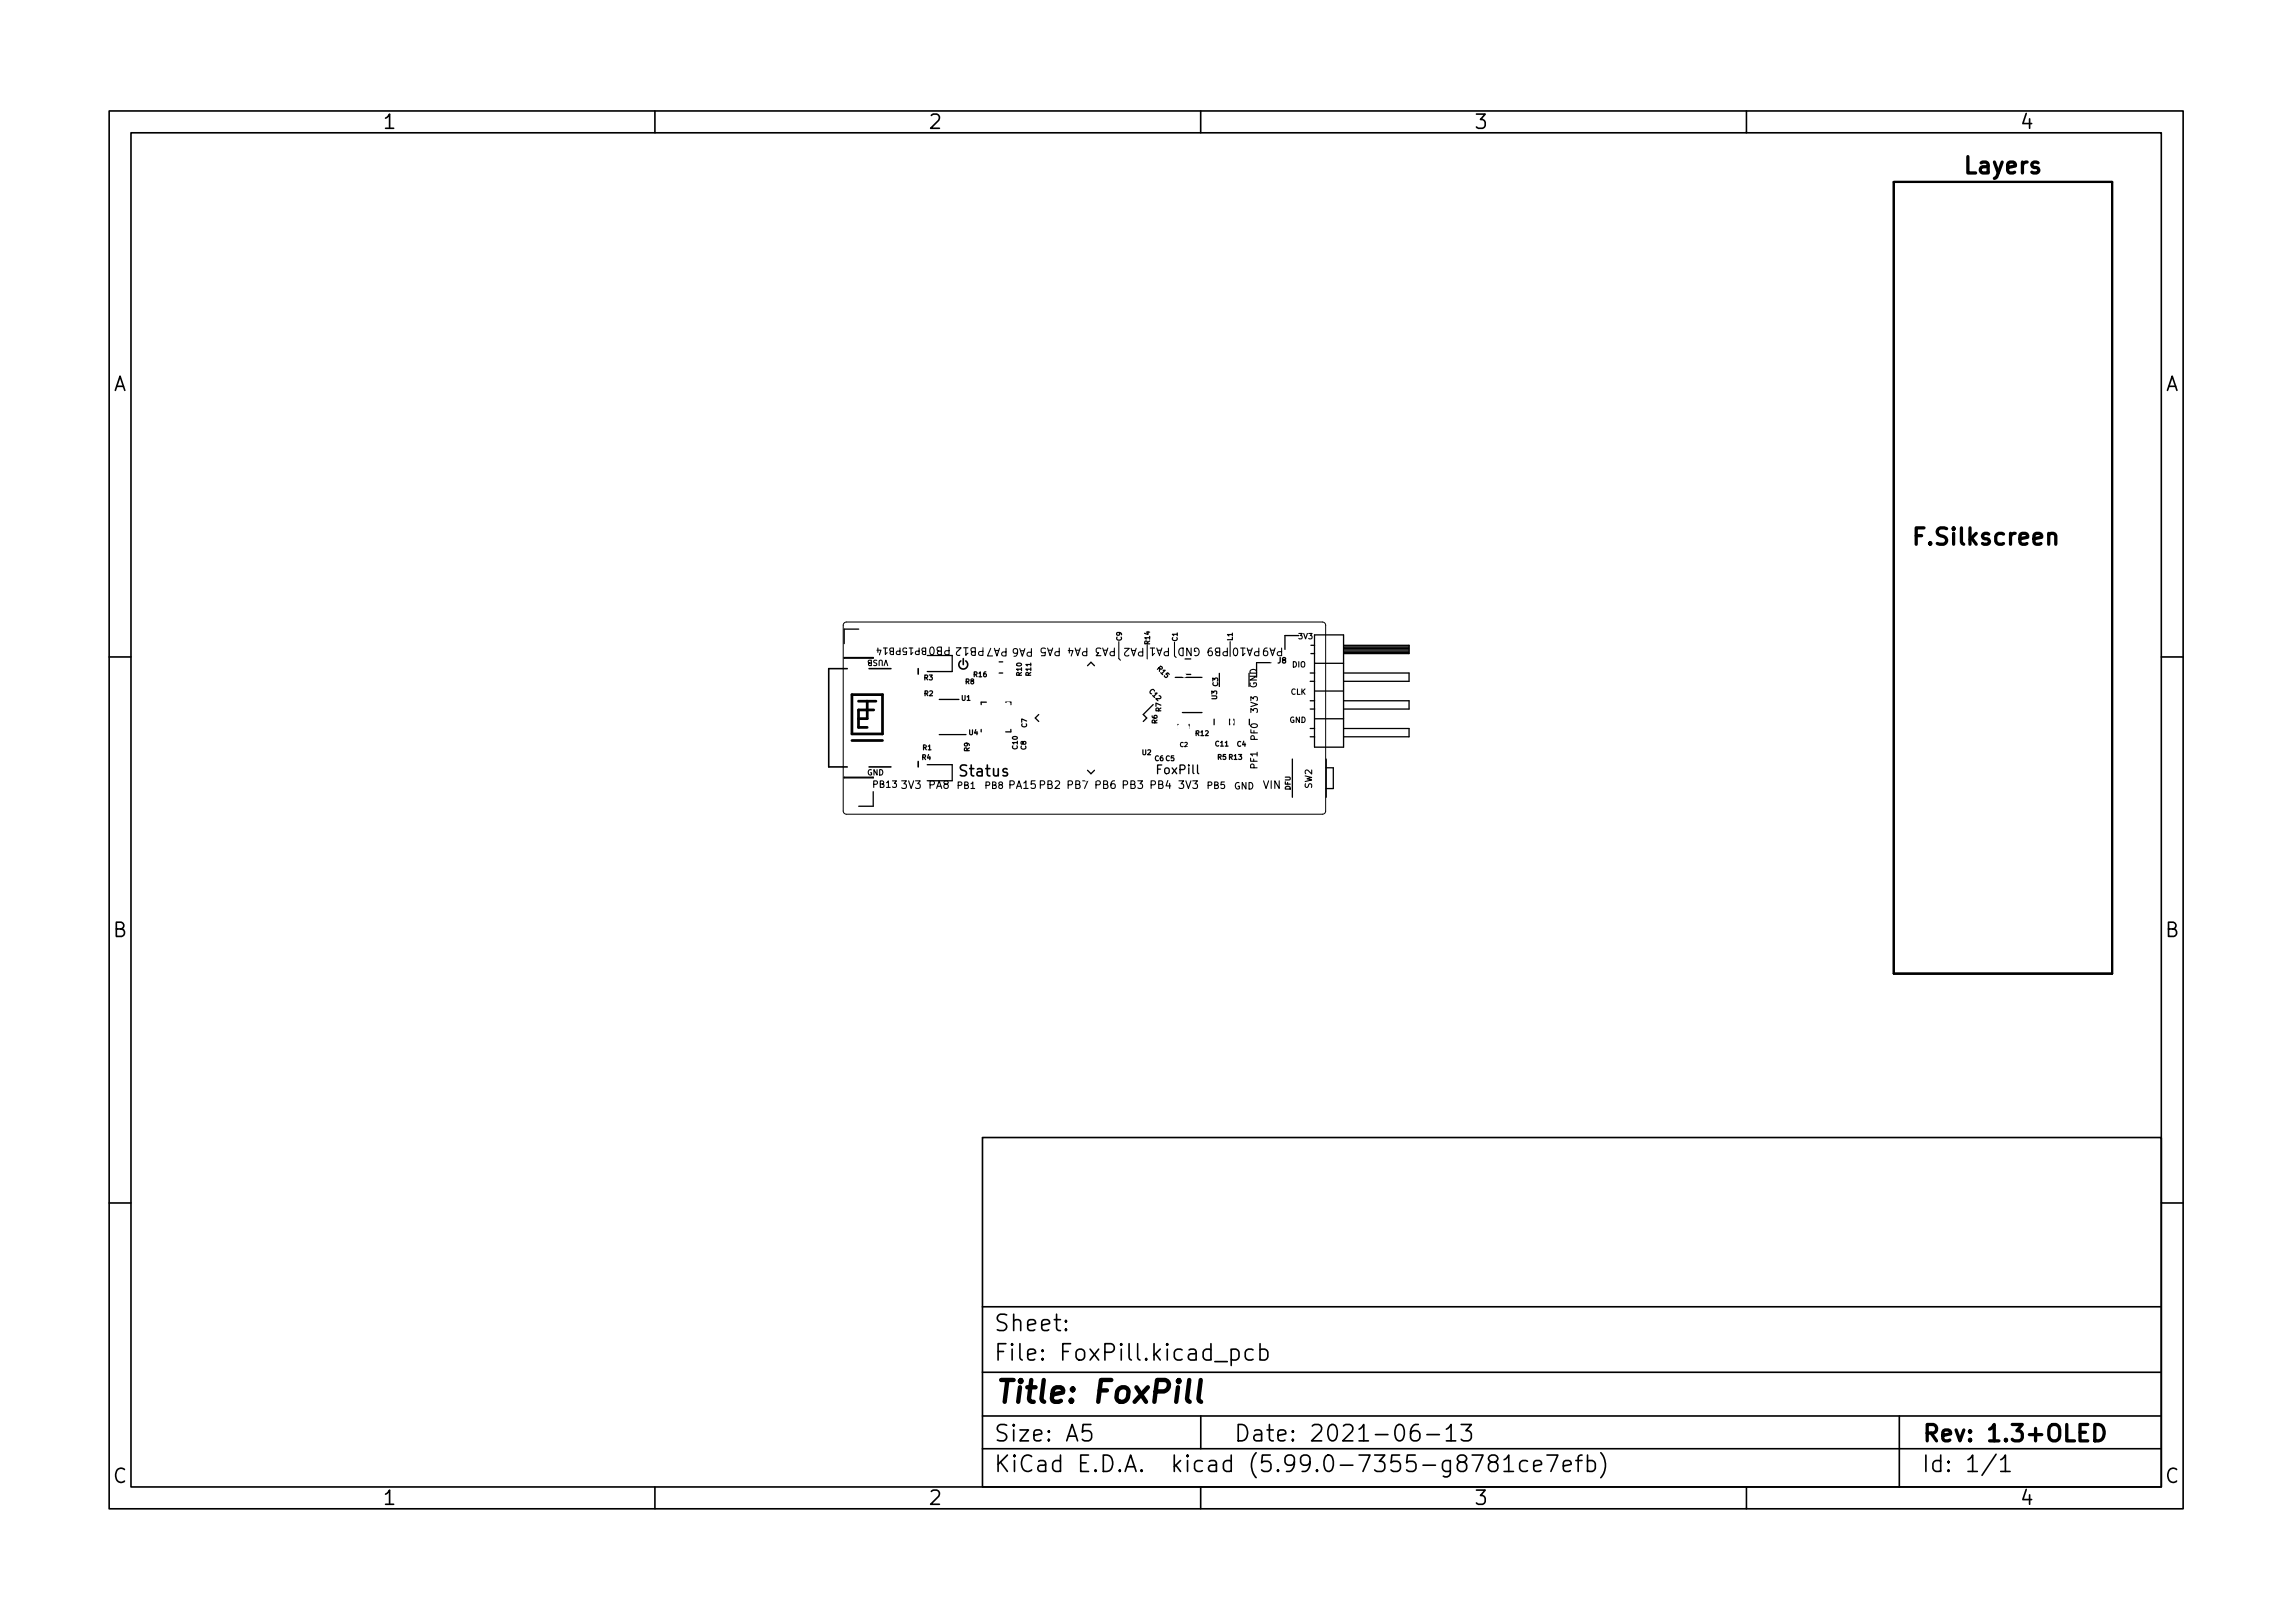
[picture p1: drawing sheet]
<svg xmlns="http://www.w3.org/2000/svg" width="210mm" height="148mm" viewBox="0 0 210 148" stroke-linecap="round" stroke-linejoin="round" font-family="sans-serif">
<defs><g id="words">
<text font-size="2.8" x="91" y="128.5">Title: FoxPill</text>
<g font-size="2.1">
<text x="180.1" y="15.9">Layers</text>
<text x="175" y="49.9">F.Silkscreen</text>
<text x="91" y="124.6">File: FoxPill.kicad_pcb</text>
<text x="91" y="121.9">Sheet:</text>
<text x="91" y="134.8">KiCad E.D.A. kicad (5.99.0-7355-g8781ce7efb)</text>
<text x="91" y="132">Size: A5</text>
<text x="113" y="132">Date: 2021-06-13</text>
<text x="176" y="132">Rev: 1.3+OLED</text>
<text x="176" y="134.8">Id: 1/1</text>
</g>
<g font-size="1.8">
<text x="35" y="11.8">1</text>
<text x="85" y="11.8">2</text>
<text x="135" y="11.8">3</text>
<text x="185" y="11.8">4</text>
<text x="10.3" y="35.8">A</text>
<text x="198.4" y="35.8">A</text>
<text x="10.3" y="85.8">B</text>
<text x="198.4" y="85.8">B</text>
<text x="10.3" y="135.8">C</text>
<text x="35" y="137.8">1</text>
<text x="85" y="137.8">2</text>
<text x="135" y="137.8">3</text>
<text x="185" y="137.8">4</text>
<text x="198.4" y="135.8">C</text>
</g>
<text font-size="1.4" fill="#fff" x="87.7" y="71.1">Status</text>
<text font-size="1.1" fill="#fff" x="106.1" y="70.9">FoxPill</text>
<g font-size="1" fill="#fff">
<text x="102.2" y="59.3" transform="rotate(-180 102.2 59.3)">PA3 PA4 PA5 PA6 PA7 PB12 PB0</text>
<text x="117.5" y="59.3" transform="rotate(-180 117.5 59.3)">PA9 PA10 PB9 GND PA1 PA2</text>
<text x="92.5" y="72.2">PA15 PB2 PB7 PB6 PB3 PB4</text>
</g>
<g font-size="1">
<text x="82.6" y="72.2">3V3</text>
<text x="85.1" y="72.2">PA8</text>
<text x="108" y="72.2">3V3</text>
<text x="115.7" y="72.2">VIN</text>
</g>
<g font-size=".8">
<text x="84.8" y="59.3" transform="rotate(-180 84.8 59.3)">BP15 PB14</text>
<text x="115.1" y="63" transform="rotate(-90 115.1 63)">GND</text>
<text x="115.2" y="65.3" transform="rotate(-90 115.2 65.3)">3V3</text>
<text x="115.2" y="70.4" transform="rotate(-90 115.2 70.4)">PF1</text>
<text x="115.2" y="67.8" transform="rotate(-90 115.2 67.8)">PF0</text>
<text x="80" y="72.1">PB13</text>
<text x="87.7" y="72.2">PB1</text>
<text x="90.3" y="72.2">PB8</text>
<text x="110.6" y="72.2">PB5</text>
<text x="113" y="72.3">GND</text>
<text x="120.2" y="72.2" transform="rotate(-90 120.2 72.2)">SW2</text>
</g>
<g font-size=".7">
<text x="119" y="58.5">3V3</text>
<text x="81.4" y="60.4" transform="rotate(-180 81.4 60.4)">VUSB</text>
<text x="117.1" y="60.7">J8</text>
<text x="118.2" y="63.6">CLK</text>
<text x="118.4" y="61.1">DIO</text>
<text x="79.4" y="71">GND</text>
<text x="118.1" y="66.2">GND</text>
</g>
<g font-size=".6">
<text x="102.8" y="58.7" transform="rotate(-90 102.8 58.7)">C9</text>
<text x="105.3" y="59" transform="rotate(-90 105.3 59)">R14</text>
<text x="107.9" y="58.7" transform="rotate(-90 107.9 58.7)">C1</text>
<text x="112.9" y="58.7" transform="rotate(-90 112.9 58.7)">L1</text>
<text x="84.7" y="62.3">R3</text>
<text x="84.7" y="63.7">R2</text>
<text x="88.1" y="64.2">U1</text>
<text x="88.4" y="62.6">R8</text>
<text x="89.2" y="62">R16</text>
<text x="93.6" y="61.9" transform="rotate(-90 93.6 61.9)">R10</text>
<text x="94.5" y="61.9" transform="rotate(-90 94.5 61.9)">R11</text>
<text x="106" y="61.3" transform="rotate(45 106 61.3)">R15</text>
<text x="106.4" y="65.2" transform="rotate(-90 106.4 65.2)">R7</text>
<text x="111.5" y="64" transform="rotate(-90 111.5 64)">U3 C3</text>
<text x="84.5" y="69.6">R4</text>
<text x="84.5" y="68.7">R1</text>
<text x="88.8" y="67.3">U4</text>
<text x="88.8" y="68.8" transform="rotate(-90 88.8 68.8)">R9</text>
<text x="93.2" y="68.6" transform="rotate(-90 93.2 68.6)">C10</text>
<text x="94" y="68.7" transform="rotate(-90 94 68.7)">C8</text>
<text x="94.1" y="66.6" transform="rotate(-90 94.1 66.6)">C7</text>
<text x="104.6" y="69.1">U2</text>
<text x="105.8" y="69.7">C6 C5</text>
<text x="106" y="66.3" transform="rotate(-90 106 66.3)">R6</text>
<text x="108.1" y="68.4">C2</text>
<text x="109.6" y="67.4">R12</text>
<text x="111.4" y="68.3">C11</text>
<text x="111.5" y="69.6">R5 R13</text>
<text x="113.3" y="68.4">C4</text>
<text x="118.2" y="72.4" transform="rotate(-90 118.2 72.4)">DFU</text>
</g>
<text font-size=".6" fill="#fff" x="105.3" y="63.4" transform="rotate(45 105.3 63.4)">C12</text>
</g></defs>
<g fill="none" stroke="#000" stroke-width=".15">
<path d="M10 10.2h190v128h-190zM12 12.2h186v124h-186zM60 10.2v2M110 10.2v2M160 10.2v2M10 60.2h2M77.6 61.2h-1.7v9h1.7M79.6 70.2h2M79.6 61.2h2M84.1 61.2v.5M84.1 69.7v.5M88 60.5a.41 .41 0 0 0-.1 .6 .41 .41 0 0 0 .7 0 .41 .41 0 0 0-.1-.6"/>
<path d="M88.3 60.3v.6M198 60.2h2M10 110.2h2M90 104.2h108v32h-108zM90 119.7h108M198 110.2h2M60 136.2v2M90 132.7h108M90 129.7h108M90 125.7h108M97.7 121.7v.1h-.1l.1-.1v.1M97.7 120.9v.1v.1l-.1-.1 .1-.1v.2"/>
<path d="M99.9 130.4h-.7v.8l.2-.2 .5 .1 .1 .2-.1 .5-.2 .1h-.3l-.2-.1M110 136.2v2M110 129.7v3M111.3 124.7h1.1M112.8 123.6l.4-.1 .3 .3v.5l-.1 .2h-.2h-.4M112.8 123.5v1.5M114.8 123.6l-.4-.1-.3 .3v.5l.1 .2h.2h.4M115.4 123.6l.5-.1 .3 .3v.5l-.2 .2h-.1h-.5M115.4 123v1.5M129.9 130.4a.59 .59 0 0 0-.7 .7v.6l.2 .2h.4l.2-.1 .1-.5-.2-.2-.4-.1-.3 .3M130.7 131.4h1.2M132.5 130.9l.4-.5v1.5"/>
<path d="M132.5 131.9h.9M133.9 130.4h.9l-.5 .6a.41 .41 0 0 1 .5 .3v.4l-.1 .2h-.6l-.2-.1M134.9 133.2h1l-.7 1.5M136.7 133.9l-.2-.1a.31 .31 0 0 1-.1-.3 .31 .31 0 0 1 .3-.3l.4 .1a.31 .31 0 0 1 .1 .4 .31 .31 0 0 1-.3 .2h-.2l-.3 .3v.3l.3 .2h.4l.1-.2v-.5l-.3-.1M137.8 133.7l.4-.5v1.5M137.8 134.7h.9M139.9 133.8l-.4-.1-.3 .3v.5l.2 .2h.1h.4M140.5 134.2l.7-.1v-.3l-.5-.1-.2 .3 .1 .7h.1h.5M141.7 133.2h1l-.6 1.5M143.2 134.2l.7-.1v-.3l-.5-.1-.2 .3 .1 .7h.1h.5M144.4 133.7h.5M144.9 133.2l-.2 .1-.1 .2v1.2"/>
<path d="M145.4 133.8l.5-.1 .3 .3v.5l-.2 .2h-.1h-.5M145.4 133.2v1.5M146.7 133a1.72 1.72 0 0 1 0 2.3M160 136.2v2M174 129.7v6.5M182.9 133.2l-1.3 1.9M183.3 133.7l.4-.5v1.5M183.3 134.7h.9"/>
</g>
<path d="M187.7 49a.37 .37 0 0 1 .6 .1v.7M191.9 130.4a.79 .79 0 0 1 .9 .5 .79 .79 0 0 1-.3 1h-.6z" fill="none" stroke="#000" stroke-width=".3"/>
<path d="M109 126.4l-.3 1.7 .1 .2 .2 .1M110 126.4l-.2 1.7 .1 .2 .1 .1" fill="none" stroke="#000" stroke-width=".4"/>
<path d="M78 63.6h2.8v3.6h-2.8zM78 67.8h2.8M78.7 64.2h1.6M79.4 64.2v1.6h-.7M80 65h-1.3v1.6h.7" fill="none" stroke="#000" stroke-width=".25"/>
<path d="M102.5 58.8v1.5l.2 .2M107.6 58.8v1.3M112.7 58.8v1.3" fill="none" stroke="#000" stroke-width=".1"/>
<path d="M77.3 57h.3h43.7l.2 .3-.1 17.1-.2 .2-43.8-.1-.1-.2v-17z" fill="none" stroke="#000" stroke-width=".09"/>
<path d="M173.5 16.7h20v72.5h-20z" fill="none" stroke="#000" stroke-width=".2"/>
<g fill="none" stroke="#000" stroke-width=".12">
<path d="M78.7 57.6h-1.4v1.3M119 58.2h-1.3v1.3M120.1 59.1h.3M120.1 59.9h.3M120.4 58.1h2.7v10.3h-2.7zM123.1 59.1h6v.8h-6M123.1 59.6h6M123.1 59.4h6M123.1 59.5h6M123.1 59.2h6M123.1 59.8h6M123.1 59.3h6"/>
<path d="M80 72.5v1.3h-1.3M80 71.2h-2.7h2.7M80 60.2h-2.7v.1h2.7M85 60h2.2v1.5h-2.2M85 70h2.2v1.5h-2.2M86.1 67.3h2.4M86.1 64.1h1.7M89.9 66.8v.2M90.4 64.3h-.5v.2M91.5 61.6h.4M91.5 60.6h.4M92.1 64.3h.5v.2"/>
<path d="M92.6 66.8v.2h-.5M95.2 65.4l-.4 .4 .4 .3M99.6 70.5l.4 .4 .3-.4M99.6 61l.4-.4 .3 .4M105.6 64.5l-.9 .9 .4 .4-.4 .3M107.7 62h2.4M107.9 66.3v.4M108.3 65.3h1.8M108.6 61.8h.5M108.9 66.3v.4M111.2 65.9v.5M111.7 61.7v1.2"/>
<path d="M112.7 65.9v.5M113 65.9v.5M114.5 65.9v.5M116.5 60.7h-1.4v1.3M118.4 69.5v3.5M120 67.5h.4M120 66.7h.4M120 64.2h.4M120 61.6h.4M120 64.9h.4M120 62.4h.4M120.4 63.3h2.7"/>
<path d="M120.4 65.8h2.7M120.4 60.7h2.7M121.5 69.5v3.5M121.5 70.3h.7v1.9h-.7M123.1 66.7h6v.8h-6M123.1 61.6h6v.8h-6M123.1 64.2h6v.7h-6"/>
</g>
<g fill="#fff" stroke="#fff" stroke-width=".09">
<circle cx="119.9" cy="57.7" r=".15"/>
<circle cx="110.8" cy="66.7" r=".15"/>
<circle cx="98.9" cy="63.6" r=".15"/>
<circle cx="108.7" cy="61.1" r=".15"/>
<circle cx="90" cy="69.6" r=".15"/>
<circle cx="118.9" cy="57.7" r=".15"/>
<circle cx="101.2" cy="63.1" r=".15"/>
<circle cx="100.7" cy="63.6" r=".15"/>
<circle cx="110" cy="71.4" r=".15"/>
<circle cx="111.9" cy="66.1" r=".15"/>
<circle cx="92.5" cy="68.6" r=".15"/>
<circle cx="97.4" cy="70.9" r=".15"/>
<circle cx="96.4" cy="65.2" r=".15"/>
<circle cx="89" cy="65.7" r=".15"/>
<circle cx="117.9" cy="73.9" r=".15"/>
<circle cx="112.9" cy="66.1" r=".15"/>
<circle cx="97.9" cy="71.3" r=".15"/>
<circle cx="99.4" cy="63.1" r=".15"/>
<circle cx="106.3" cy="66.1" r=".15"/>
<circle cx="87.5" cy="61.4" r=".15"/>
<circle cx="94.3" cy="65.2" r=".15"/>
<circle cx="96.9" cy="64.8" r=".15"/>
<circle cx="113.7" cy="66.1" r=".15"/>
<circle cx="107.6" cy="71.4" r=".15"/>
<circle cx="91.5" cy="62.1" r=".15"/>
<circle cx="106.3" cy="65.4" r=".15"/>
<circle cx="86.7" cy="68.7" r=".15"/>
<circle cx="105.9" cy="68.6" r=".15"/>
<circle cx="92.2" cy="62.1" r=".15"/>
<circle cx="107.1" cy="63.1" r=".15"/>
<circle cx="106.5" cy="68.9" r=".15"/>
<circle cx="90.9" cy="62.1" r=".15"/>
<circle cx="108.8" cy="66.6" r=".15"/>
<circle cx="88" cy="68.5" r=".15"/>
<circle cx="91.7" cy="63.5" r=".15"/>
<circle cx="87.5" cy="63" r=".15"/>
<circle cx="91.8" cy="62.9" r=".15"/>
<circle cx="108.5" cy="61.9" r=".15"/>
<circle cx="108" cy="66.6" r=".15"/>
<circle cx="107.1" cy="62.2" r=".15"/>
<circle cx="115.2" cy="60.4" r=".15"/>
<circle cx="102.6" cy="72.5" r=".15"/>
<circle cx="108.1" cy="62.7" r=".15"/>
<circle cx="85" cy="63" r=".15"/>
<circle cx="86.6" cy="65.7" r=".15"/>
<circle cx="108.8" cy="68.6" r=".15"/>
<circle cx="87.6" cy="67.6" r=".15"/>
<circle cx="104.3" cy="69" r=".15"/>
<circle cx="111.1" cy="70.3" r=".15"/>
<circle cx="103.2" cy="65.1" r=".15"/>
<circle cx="100.4" cy="69" r=".15"/>
<circle cx="98.8" cy="67.9" r=".15"/>
<circle cx="94.1" cy="67.7" r=".15"/>
<circle cx="93.3" cy="66.1" r=".15"/>
<circle cx="91.1" cy="62.9" r=".15"/>
<circle cx="94.7" cy="63" r=".15"/>
<circle cx="92.4" cy="64.5" r=".15"/>
<circle cx="87" cy="66.6" r=".15"/>
<circle cx="93.4" cy="70.9" r=".15"/>
<circle cx="94" cy="70.3" r=".15"/>
<circle cx="87" cy="64.7" r=".15"/>
<circle cx="95.4" cy="61.9" r=".15"/>
<circle cx="106.4" cy="60.8" r=".15"/>
<circle cx="95" cy="61.5" r=".15"/>
<circle cx="114.5" cy="71.2" r=".15"/>
<circle cx="109.6" cy="66.7" r=".15"/>
<circle cx="106.9" cy="60.4" r=".15"/>
<circle cx="105.2" cy="68.3" r=".15"/>
<circle cx="102.5" cy="65.1" r=".15"/>
<circle cx="98.3" cy="67.4" r=".15"/>
<circle cx="98.1" cy="68.2" r=".15"/>
<circle cx="116.4" cy="60.5" r=".15"/>
<circle cx="120" cy="65.8" r=".2"/>
<circle cx="95.4" cy="69.3" r=".15"/>
<circle cx="90.5" cy="63.5" r=".15"/>
<circle cx="89.9" cy="64" r=".15"/>
<circle cx="94.6" cy="69.2" r=".15"/>
<circle cx="101.9" cy="67.8" r=".15"/>
<circle cx="100.3" cy="71.3" r=".15"/>
<circle cx="98.1" cy="64.9" r=".15"/>
<circle cx="101.1" cy="68.7" r=".15"/>
<circle cx="97.9" cy="63.9" r=".15"/>
<circle cx="84.9" cy="68.1" r=".15"/>
<circle cx="90.1" cy="67.5" r=".15"/>
<circle cx="81.9" cy="64.6" r=".15"/>
<circle cx="89.3" cy="61.1" r=".15"/>
<circle cx="81.6" cy="64" r=".15"/>
<circle cx="82.3" cy="64" r=".15"/>
<circle cx="81.9" cy="65.7" r=".15"/>
<circle cx="95.1" cy="60.5" r=".15"/>
<circle cx="81.5" cy="67.5" r=".15"/>
<circle cx="82.3" cy="67.5" r=".15"/>
<circle cx="89.9" cy="61.1" r=".15"/>
<circle cx="81.9" cy="66.8" r=".15"/>
<circle cx="104.9" cy="70" r=".15"/>
<circle cx="101.9" cy="65.6" r=".15"/>
<circle cx="82.2" cy="62.8" r=".33"/>
<circle cx="82.2" cy="68.6" r=".33"/>
<circle cx="78.7" cy="72.5" r=".5"/>
<circle cx="78.7" cy="58.9" r=".5"/>
<circle cx="119" cy="59.5" r=".5"/>
<circle cx="119" cy="62" r=".5"/>
<circle cx="119" cy="64.6" r=".5"/>
<circle cx="119" cy="67.1" r=".5"/>
<circle cx="116.4" cy="62" r=".5"/>
<circle cx="116.4" cy="64.6" r=".5"/>
<circle cx="116.4" cy="67.1" r=".5"/>
<circle cx="116.4" cy="69.6" r=".5"/>
<circle cx="80.9" cy="58.3" r=".5"/>
<circle cx="83.5" cy="58.3" r=".5"/>
<circle cx="86" cy="58.3" r=".5"/>
<circle cx="88.6" cy="58.3" r=".5"/>
<circle cx="91.1" cy="58.3" r=".5"/>
<circle cx="93.6" cy="58.3" r=".5"/>
<circle cx="96.2" cy="58.3" r=".5"/>
<circle cx="98.7" cy="58.3" r=".5"/>
<circle cx="101.3" cy="58.3" r=".5"/>
<circle cx="103.8" cy="58.3" r=".5"/>
<circle cx="106.3" cy="58.3" r=".5"/>
<circle cx="108.9" cy="58.3" r=".5"/>
<circle cx="111.4" cy="58.3" r=".5"/>
<circle cx="114" cy="58.3" r=".5"/>
<circle cx="116.5" cy="58.3" r=".5"/>
<circle cx="80.9" cy="73.3" r=".5"/>
<circle cx="83.5" cy="73.3" r=".5"/>
<circle cx="86" cy="73.3" r=".5"/>
<circle cx="88.6" cy="73.3" r=".5"/>
<circle cx="91.1" cy="73.3" r=".5"/>
<circle cx="93.6" cy="73.3" r=".5"/>
<circle cx="96.2" cy="73.3" r=".5"/>
<circle cx="98.7" cy="73.3" r=".5"/>
<circle cx="101.3" cy="73.3" r=".5"/>
<circle cx="103.8" cy="73.3" r=".5"/>
<circle cx="106.3" cy="73.3" r=".5"/>
<circle cx="108.9" cy="73.3" r=".5"/>
<circle cx="111.4" cy="73.3" r=".5"/>
<circle cx="114" cy="73.3" r=".5"/>
<circle cx="116.5" cy="73.3" r=".5"/>
</g>
<path d="M78.3 70.1h.4M78.3 61.4h.4M82.2 70.1h1M82.2 61.4h1" fill="none" stroke="#fff" stroke-width=".7"/>
<use href="#words"/>
</svg>
